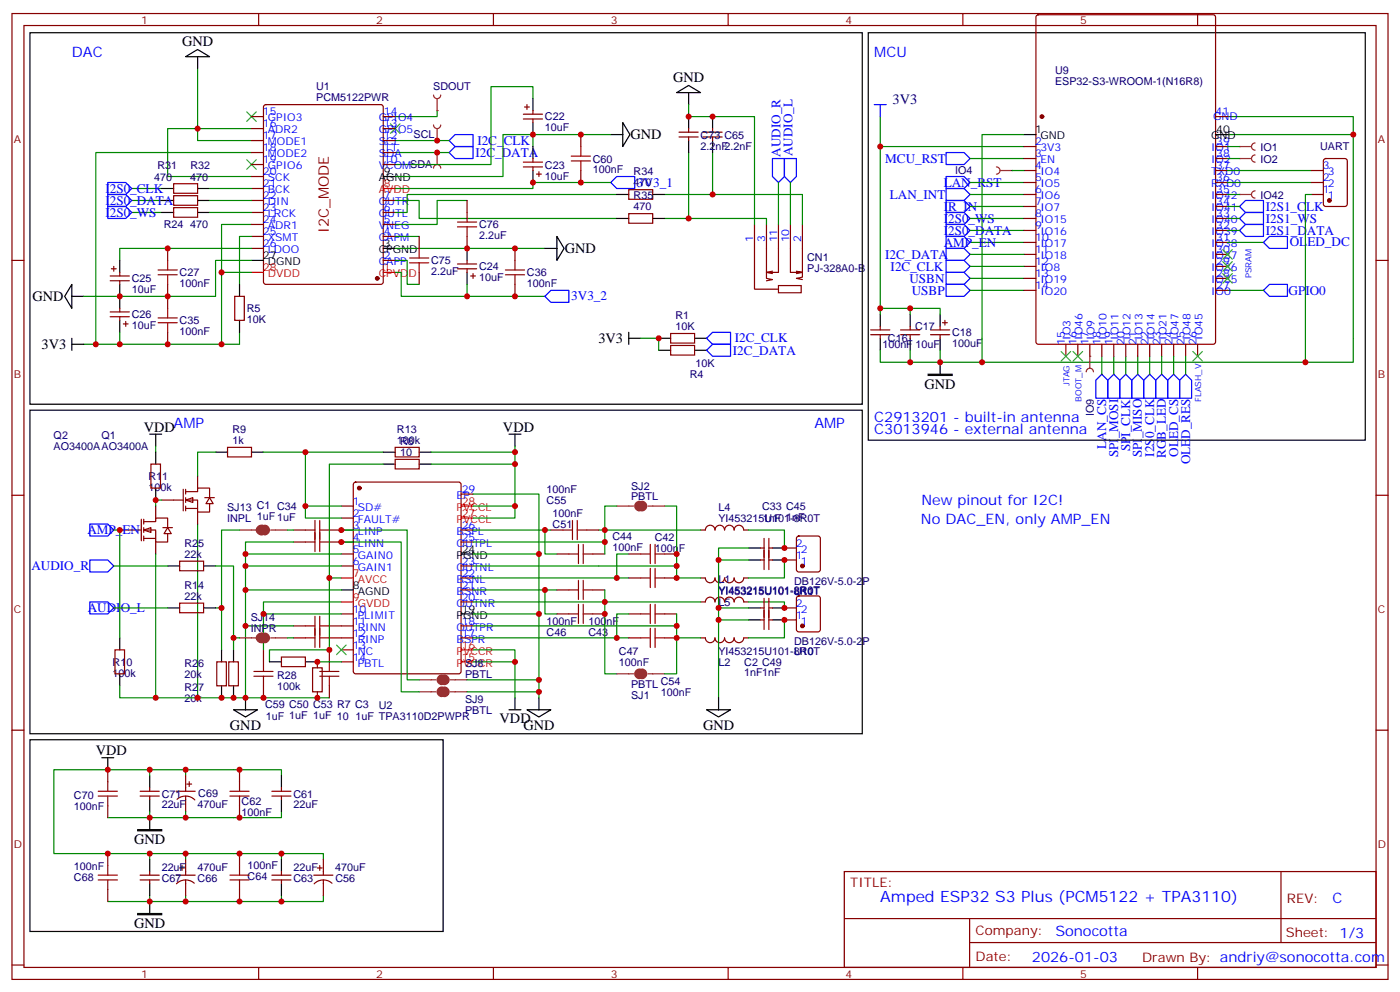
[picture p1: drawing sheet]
<svg xmlns="http://www.w3.org/2000/svg" width="412mm" height="292mm" viewBox="0 0 412 292" stroke-linecap="round" stroke-linejoin="round" font-family="sans-serif">
<defs><g id="words">
<text font-size="4.6" fill="#00f" x="259.3" y="265.4">Amped ESP32 S3 Plus (PCM5122 + TPA3110)</text>
<g font-size="4.2" fill="#00f">
<text x="21.2" y="16.7">DAC</text>
<text x="257.5" y="16.7">MCU</text>
<text x="257.5" y="124.3">C2913201 - built-in antenna</text>
<text x="51.2" y="126">AMP</text>
<text x="239.9" y="126">AMP</text>
<text x="257.5" y="127.8">C3013946 - external antenna</text>
<text x="271.4" y="148.5">New pinout for I2C!</text>
<text x="271.3" y="154.1">No DAC_EN, only AMP_EN</text>
<text x="392.5" y="265.8">C</text>
<text x="310.9" y="275.4">Sonocotta</text>
<text x="304" y="283.2">2026-01-03</text>
</g>
<g font-size="4.2">
<text x="53.6" y="13.5">GND</text>
<text x="198.3" y="24.1">GND</text>
<text x="185.7" y="41">GND</text>
<text x="166.3" y="74.5">GND</text>
<text x="9.5" y="88.7">GND</text>
<text x="176.3" y="101">3V3</text>
<text x="12.2" y="102.8">3V3</text>
<text x="272.3" y="114.5">GND</text>
<text x="42.3" y="127.1">VDD</text>
<text x="148.2" y="127.1">VDD</text>
<text x="67.7" y="215">GND</text>
<text x="147.2" y="212.9">VDD</text>
<text x="154.2" y="215">GND</text>
<text x="207.1" y="215">GND</text>
<text x="28.2" y="222.4">VDD</text>
<text x="39.5" y="248.5">GND</text>
<text x="39.5" y="273.2">GND</text>
</g>
<text font-size="4.2" fill="#000080" x="262.9" y="30.5">3V3</text>
<text font-size="4.2" fill="#800" x="96.9" y="68.7" transform="rotate(-90 96.9 68.7)">I2C_MODE</text>
<g font-size="3.9" fill="#00f">
<text x="140.1" y="46.2">I2C_DATA</text>
<text x="140.6" y="42.6">I2C_CLK</text>
<text x="229.9" y="46.1" transform="rotate(-90 229.9 46.1)">AUDIO_R</text>
<text x="233.4" y="46" transform="rotate(-90 233.4 46)">AUDIO_L</text>
<text x="260.8" y="47.9">MCU_RST</text>
<text x="31" y="56.8">I2S0_CLK</text>
<text x="187.7" y="54.9">3V3_1</text>
<text x="262.1" y="58.6">LAN_INT</text>
<text x="278" y="54.9">LAN_RST</text>
<text x="31" y="60.3">I2S0_DATA</text>
<text x="31" y="63.8">I2S0_WS</text>
<text x="278" y="62.1">IR_IN</text>
<text x="278" y="65.6">I2S0_WS</text>
<text x="372.9" y="62.1">I2S1_CLK</text>
<text x="372.9" y="65.6">I2S1_WS</text>
<text x="278" y="69.1">I2S0_DATA</text>
<text x="372.9" y="69">I2S1_DATA</text>
<text x="260.7" y="76.1">I2C_DATA</text>
<text x="278" y="72.6">AMP_EN</text>
<text x="379.9" y="72.6">OLED_DC</text>
<text x="262.4" y="79.7">I2C_CLK</text>
<text x="267.9" y="83.3">USBN</text>
<text x="168.3" y="88.4">3V3_2</text>
<text x="268.6" y="86.8">USBP</text>
<text x="379.6" y="86.8">GPIO0</text>
<text x="216.5" y="100.8">I2C_CLK</text>
<text x="215.9" y="104.4">I2C_DATA</text>
<text x="325.8" y="132.2" transform="rotate(-90 325.8 132.2)">LAN_CS</text>
<text x="329.4" y="134.7" transform="rotate(-90 329.4 134.7)">SPI_MOSI</text>
<text x="332.9" y="132.9" transform="rotate(-90 332.9 132.9)">SPI_CLK</text>
<text x="336.3" y="134.7" transform="rotate(-90 336.3 134.7)">SPI_MISO</text>
<text x="339.9" y="134.4" transform="rotate(-90 339.9 134.4)">I2S0_CLK</text>
<text x="343.4" y="134.9" transform="rotate(-90 343.4 134.9)">RGB_LED</text>
<text x="347" y="134.5" transform="rotate(-90 347 134.5)">OLED_CS</text>
<text x="350.6" y="136.7" transform="rotate(-90 350.6 136.7)">OLED_RES</text>
<text x="25.8" y="157.3">AMP_EN</text>
<text x="9.2" y="167.9">AUDIO_R</text>
<text x="25.9" y="180.3">AUDIO_L</text>
</g>
<g font-size="3.9" fill="#800">
<text x="250.5" y="261.2">TITLE:</text>
<text x="379.1" y="265.8">REV:</text>
<text x="287.4" y="275.4">Company:</text>
<text x="378.7" y="276">Sheet: 1/3</text>
<text x="287.4" y="283">Date:</text>
<text x="336.4" y="283.1">Drawn By: andriy@sonocotta.com</text>
</g>
<g font-size="3.2" fill="#800">
<text x="41.6" y="7">1</text>
<text x="110.8" y="7">2</text>
<text x="179.9" y="7">3</text>
<text x="249.1" y="7">4</text>
<text x="318.2" y="7">5</text>
<text x="4.1" y="42.1">A</text>
<text x="405.9" y="42.1">A</text>
<text x="4.1" y="111.2">B</text>
<text x="405.9" y="111.2">B</text>
<text x="4.1" y="180.4">C</text>
<text x="405.9" y="180.4">C</text>
<text x="4.1" y="249.5">D</text>
<text x="405.9" y="249.5">D</text>
<text x="41.6" y="287.8">1</text>
<text x="110.8" y="287.8">2</text>
<text x="179.9" y="287.8">3</text>
<text x="249.1" y="287.8">4</text>
<text x="318.2" y="287.8">5</text>
</g>
<g font-size="3.2" fill="#000080">
<text x="310.8" y="21.7">U9</text>
<text x="93.1" y="29.7">PCM5122PWR</text>
<text x="93.1" y="26.6">U1</text>
<text x="127.6" y="26.6">SDOUT</text>
<text x="310.8" y="24.9">ESP32-S3-WROOM-1(N16R8)</text>
<text x="160.5" y="35.5">C22</text>
<text x="121.8" y="40.8">SCL</text>
<text x="160.5" y="38.6">10uF</text>
<text x="206.4" y="40.8">C73 C65</text>
<text x="174.6" y="47.8">C60</text>
<text x="206.4" y="44.1">2.2nF2.2nF</text>
<text x="371.3" y="44.3">IO1</text>
<text x="371.3" y="47.9">IO2</text>
<text x="388.9" y="44.3">UART</text>
<text x="45.4" y="53.1">470</text>
<text x="46.4" y="49.6">R31</text>
<text x="56" y="53.1">470</text>
<text x="56.1" y="49.6">R32</text>
<text x="160.5" y="52.9">10uF</text>
<text x="160.5" y="49.6">C23</text>
<text x="174.6" y="51">100nF</text>
<text x="186.6" y="51.5">R34</text>
<text x="281.3" y="51.3">IO4</text>
<text x="186.6" y="54.8">470</text>
<text x="186.6" y="58.6">R35</text>
<text x="371.3" y="58.5">IO42</text>
<text x="186.6" y="61.8">470</text>
<text x="48.3" y="67.3">R24</text>
<text x="56" y="67.3">470</text>
<text x="141.1" y="70.4">2.2uF</text>
<text x="141.1" y="67.2">C76</text>
<text x="127" y="77.8">C75</text>
<text x="237.8" y="77">CN1</text>
<text x="38.8" y="83.1">C25</text>
<text x="52.9" y="81.4">C27</text>
<text x="127" y="81">2.2uF</text>
<text x="141.1" y="82.9">10uF</text>
<text x="141.1" y="79.6">C24</text>
<text x="155.2" y="81.4">C36</text>
<text x="237.8" y="80.1">PJ-328A0-B</text>
<text x="38.8" y="86.4">10uF</text>
<text x="52.9" y="84.6">100nF</text>
<text x="155.2" y="84.6">100nF</text>
<text x="38.8" y="93.7">C26</text>
<text x="52.9" y="95.5">C35</text>
<text x="72.7" y="95.1">10K</text>
<text x="72.7" y="91.9">R5</text>
<text x="199" y="93.9">R1</text>
<text x="38.8" y="97">10uF</text>
<text x="52.9" y="98.7">100nF</text>
<text x="199" y="97.1">10K</text>
<text x="261.6" y="100.7">C16</text>
<text x="269.5" y="97.2">C17</text>
<text x="280.5" y="98.9">C18</text>
<text x="259.9" y="102.5">100nF</text>
<text x="269.6" y="102.5">10uF</text>
<text x="280.5" y="102.2">100uF</text>
<text x="203.2" y="111.3">R4</text>
<text x="204.8" y="108.1">10K</text>
<text x="322.2" y="122.6" transform="rotate(-90 322.2 122.6)">IO9</text>
<text x="15.8" y="129.4">Q2</text>
<text x="29.9" y="129.4">Q1</text>
<text x="68.5" y="130.6">1k</text>
<text x="68.5" y="127.5">R9</text>
<text x="116.9" y="130.6">100k</text>
<text x="116.9" y="127.5">R13</text>
<text x="117.8" y="131">R8</text>
<text x="15.8" y="132.5">AO3400AAO3400A</text>
<text x="117.8" y="134.2">10</text>
<text x="43.7" y="141.3">R11</text>
<text x="43.7" y="144.5">100k</text>
<text x="161" y="145.1">100nF</text>
<text x="161" y="148.4">C55</text>
<text x="185.9" y="147.2">PBTL</text>
<text x="185.9" y="144.1">SJ2</text>
<text x="66.9" y="153.6">INPL 1uF 1uF</text>
<text x="66.9" y="150.5">SJ13 C1 C34</text>
<text x="162.8" y="152.1">100nF</text>
<text x="162.8" y="155.4">C51</text>
<text x="211.6" y="153.6">YI453215U101-8R0T</text>
<text x="211.6" y="150.3">L4</text>
<text x="224.5" y="150.1">C33 C45</text>
<text x="224.7" y="153.6">1nF 1nF</text>
<text x="54.3" y="161">R25</text>
<text x="180.4" y="158.9">C44</text>
<text x="192.9" y="159.2">C42</text>
<text x="54.3" y="164.1">22k</text>
<text x="180.4" y="162.2">100nF</text>
<text x="192.9" y="162.5">100nF</text>
<text x="54.3" y="173.4">R14</text>
<text x="211.6" y="171.5">L1</text>
<text x="233.9" y="172.1">DB126V-5.0-2P</text>
<text x="54.3" y="176.5">22k</text>
<text x="211.6" y="175.1">YI453215U101-8R0T</text>
<text x="211.6" y="178.3">L5</text>
<text x="233.9" y="175.2">U11</text>
<text x="73.9" y="182.9">SJ14</text>
<text x="161" y="183.9">100nF</text>
<text x="173.4" y="183.9">100nF</text>
<text x="73.9" y="186">INPR</text>
<text x="161" y="187.2">C46</text>
<text x="173.4" y="187.2">C43</text>
<text x="233.9" y="189.7">DB126V-5.0-2P</text>
<text x="33.2" y="196">R10</text>
<text x="54.3" y="196.4">R26</text>
<text x="137" y="196.4">SJ8</text>
<text x="182.3" y="196">100nF</text>
<text x="182.3" y="192.7">C47</text>
<text x="211.6" y="192.7">YI453215U101-8R0T</text>
<text x="211.6" y="196">L2</text>
<text x="219.2" y="196">C2 C49</text>
<text x="233.9" y="192.8">U10</text>
<text x="33.2" y="199.2">100k</text>
<text x="54.3" y="203.4">R27</text>
<text x="54.3" y="199.5">20k</text>
<text x="81.6" y="203">100k</text>
<text x="81.6" y="199.9">R28</text>
<text x="137" y="199.5">PBTL</text>
<text x="185.9" y="202.6">PBTL</text>
<text x="194.7" y="201.5">C54</text>
<text x="219.2" y="199.1">1nF1nF</text>
<text x="54.3" y="206.6">20k</text>
<text x="78.1" y="208.3">C59 C50 C53 R7 C3</text>
<text x="111.6" y="208.7">U2</text>
<text x="137" y="207">SJ9</text>
<text x="185.9" y="205.7">SJ1</text>
<text x="194.7" y="204.8">100nF</text>
<text x="78.3" y="211.8">1uF 1uF 1uF 10</text>
<text x="104.8" y="211.9">1uF TPA3110D2PWPR</text>
<text x="137" y="210.1">PBTL</text>
<text x="21.8" y="238.4">100nF</text>
<text x="21.8" y="235.2">C70</text>
<text x="47.6" y="238">22uF</text>
<text x="47.6" y="234.8">C71</text>
<text x="58.2" y="238">470uF</text>
<text x="58.4" y="234.7">C69</text>
<text x="71.2" y="236.9">C62</text>
<text x="86.4" y="238">22uF</text>
<text x="86.4" y="234.8">C61</text>
<text x="71.2" y="240.1">100nF</text>
<text x="21.8" y="256.1">100nF</text>
<text x="47.6" y="256.5">22uF</text>
<text x="58.2" y="256.5">470uF</text>
<text x="72.9" y="255.9">100nF</text>
<text x="86.4" y="256.5">22uF</text>
<text x="98.8" y="256.5">470uF</text>
<text x="21.8" y="259.3">C68</text>
<text x="47.6" y="259.7">C67</text>
<text x="58.2" y="259.7">C66</text>
<text x="72.9" y="259.1">C64</text>
<text x="86.4" y="259.7">C63</text>
<text x="98.8" y="259.7">C56</text>
</g>
<g font-size="3.2" fill="#00f">
<text x="77.4" y="34">15</text>
<text x="78.9" y="35.7">GPIO3</text>
<text x="111.6" y="35.7">GPIO4</text>
<text x="113.1" y="34">14</text>
<text x="357.4" y="35.4">GND</text>
<text x="358.1" y="34">41</text>
<text x="77.4" y="37.5">16</text>
<text x="77.4" y="41">17</text>
<text x="78.9" y="39.3">ADR2</text>
<text x="111.6" y="39.3">GPIO5</text>
<text x="113.1" y="41">12</text>
<text x="113.1" y="37.5">13</text>
<text x="77.4" y="44.6">18</text>
<text x="78.9" y="42.8">MODE1</text>
<text x="78.9" y="46.3">MODE2</text>
<text x="111.6" y="46.3">SDA</text>
<text x="111.6" y="42.8">SCL</text>
<text x="113.1" y="44.6">11</text>
<text x="305" y="42.8">2</text>
<text x="305" y="46.3">3</text>
<text x="306.5" y="44.6">3V3</text>
<text x="356.8" y="44.6">IO1</text>
<text x="358.2" y="46.3">38</text>
<text x="358.2" y="42.8">39</text>
<text x="77.4" y="48.1">19</text>
<text x="77.4" y="51.6">20</text>
<text x="78.9" y="49.8">GPIO6</text>
<text x="78.9" y="53.4">SCK</text>
<text x="111.6" y="49.8">VCOMSDA</text>
<text x="113.1" y="48.1">10</text>
<text x="305" y="49.8">4</text>
<text x="305" y="53.4">5</text>
<text x="306.5" y="48.1">EN</text>
<text x="306.5" y="51.6">IO4</text>
<text x="356.8" y="51.6">TXD0</text>
<text x="356.8" y="48.1">IO2</text>
<text x="358.2" y="53.4">36</text>
<text x="358.2" y="49.8">37</text>
<text x="389.6" y="53.4">2</text>
<text x="389.6" y="49.8">3</text>
<text x="391.1" y="51.6">3</text>
<text x="77.4" y="55.1">21</text>
<text x="77.4" y="58.7">22</text>
<text x="78.9" y="56.9">BCK</text>
<text x="113.1" y="58.7">7</text>
<text x="305" y="56.9">6</text>
<text x="306.5" y="55.1">IO5</text>
<text x="306.5" y="58.7">IO6</text>
<text x="356.8" y="58.7">IO42</text>
<text x="356.8" y="55.1">RXD0</text>
<text x="358.2" y="56.9">35</text>
<text x="389.6" y="56.9">1</text>
<text x="391.1" y="58.7">1</text>
<text x="391.1" y="55.1">2</text>
<text x="77.4" y="62.2">23</text>
<text x="77.4" y="65.7">24</text>
<text x="78.9" y="60.4">DIN</text>
<text x="78.9" y="64">LRCK</text>
<text x="111.6" y="64">OUTL</text>
<text x="111.6" y="60.4">OUTR</text>
<text x="113.1" y="65.7">5</text>
<text x="113.1" y="62.2">6</text>
<text x="305" y="60.4">7</text>
<text x="305" y="64">8</text>
<text x="306.5" y="62.2">IO7</text>
<text x="306.5" y="65.7">IO15</text>
<text x="356.8" y="65.7">IO40</text>
<text x="356.8" y="62.2">IO41</text>
<text x="358.2" y="64">33</text>
<text x="358.2" y="60.4">34</text>
<text x="77.4" y="69.3">25</text>
<text x="78.9" y="67.5">ADR1</text>
<text x="78.9" y="71">XSMT</text>
<text x="111.6" y="71">CAPM</text>
<text x="111.6" y="67.5">VNEG</text>
<text x="113.1" y="69.3">4</text>
<text x="221.9" y="71.4" transform="rotate(-90 221.9 71.4)">1</text>
<text x="225.4" y="71.4" transform="rotate(-90 225.4 71.4)">3</text>
<text x="229" y="71.4" transform="rotate(-90 229 71.4)">11</text>
<text x="232.5" y="71.4" transform="rotate(-90 232.5 71.4)">10</text>
<text x="236" y="71.4" transform="rotate(-90 236 71.4)">2</text>
<text x="305" y="67.5">9</text>
<text x="305" y="71">10</text>
<text x="306.5" y="69.3">IO16</text>
<text x="356.8" y="69.3">IO39</text>
<text x="358.2" y="71">31</text>
<text x="358.2" y="67.5">32</text>
<text x="77.4" y="72.8">26</text>
<text x="78.9" y="74.5">LDOO</text>
<text x="113.1" y="76.3">2</text>
<text x="305" y="74.5">11</text>
<text x="306.5" y="72.8">IO17</text>
<text x="306.5" y="76.3">IO18</text>
<text x="356.8" y="76.3">IO37</text>
<text x="356.8" y="72.8">IO38</text>
<text x="358.2" y="74.5">30</text>
<text x="111.6" y="78.1">CAPP</text>
<text x="305" y="78.1">12</text>
<text x="305" y="81.6">13</text>
<text x="306.5" y="79.8">IO8</text>
<text x="306.5" y="83.4">IO19</text>
<text x="356.8" y="83.4">IO35</text>
<text x="356.8" y="79.8">IO36</text>
<text x="358.2" y="81.6">28</text>
<text x="358.2" y="78.1">29</text>
<text x="305" y="85.1">14</text>
<text x="306.5" y="86.9">IO20</text>
<text x="356.8" y="86.9">IO0</text>
<text x="358.2" y="85.1">27</text>
<text x="313.6" y="101.5" transform="rotate(-90 313.6 101.5)">15</text>
<text x="315.4" y="100" transform="rotate(-90 315.4 100)">IO3</text>
<text x="317.1" y="101.5" transform="rotate(-90 317.1 101.5)">16</text>
<text x="318.9" y="100" transform="rotate(-90 318.9 100)">IO46</text>
<text x="320.7" y="101.5" transform="rotate(-90 320.7 101.5)">17</text>
<text x="322.4" y="100" transform="rotate(-90 322.4 100)">IO9</text>
<text x="324.2" y="101.5" transform="rotate(-90 324.2 101.5)">18</text>
<text x="326" y="100" transform="rotate(-90 326 100)">IO10</text>
<text x="327.7" y="101.5" transform="rotate(-90 327.7 101.5)">19</text>
<text x="329.5" y="100" transform="rotate(-90 329.5 100)">IO11</text>
<text x="331.3" y="101.5" transform="rotate(-90 331.3 101.5)">20</text>
<text x="333" y="100" transform="rotate(-90 333 100)">IO12</text>
<text x="334.8" y="101.5" transform="rotate(-90 334.8 101.5)">21</text>
<text x="336.5" y="100" transform="rotate(-90 336.5 100)">IO13</text>
<text x="338.3" y="101.5" transform="rotate(-90 338.3 101.5)">22</text>
<text x="340.1" y="100" transform="rotate(-90 340.1 100)">IO14</text>
<text x="341.8" y="101.5" transform="rotate(-90 341.8 101.5)">23</text>
<text x="343.6" y="100" transform="rotate(-90 343.6 100)">IO21</text>
<text x="345.4" y="101.5" transform="rotate(-90 345.4 101.5)">24</text>
<text x="347.1" y="100" transform="rotate(-90 347.1 100)">IO47</text>
<text x="348.9" y="101.5" transform="rotate(-90 348.9 101.5)">25</text>
<text x="350.7" y="100" transform="rotate(-90 350.7 100)">IO48</text>
<text x="352.4" y="101.5" transform="rotate(-90 352.4 101.5)">26</text>
<text x="354.2" y="100" transform="rotate(-90 354.2 100)">IO45</text>
<text x="103.9" y="148.6">1</text>
<text x="134.5" y="146.9">EP</text>
<text x="136" y="145.1">29</text>
<text x="103.9" y="152.2">2</text>
<text x="103.9" y="155.7">3</text>
<text x="105.4" y="150.4">SD#</text>
<text x="105.4" y="153.9">FAULT#</text>
<text x="136" y="155.7">26</text>
<text x="103.9" y="159.2">4</text>
<text x="105.4" y="157.4">LINP</text>
<text x="105.4" y="161">LINN</text>
<text x="134.5" y="161">OUTPL</text>
<text x="134.5" y="157.4">BSPL</text>
<text x="136" y="159.2">25</text>
<text x="234.4" y="161">2</text>
<text x="103.9" y="162.7">5</text>
<text x="103.9" y="166.3">6</text>
<text x="105.4" y="164.5">GAIN0</text>
<text x="136" y="166.3">23</text>
<text x="234.4" y="164.5">1</text>
<text x="235.9" y="166.3">1</text>
<text x="235.9" y="162.7">2</text>
<text x="105.4" y="168">GAIN1</text>
<text x="134.5" y="171.6">BSNL</text>
<text x="134.5" y="168">OUTNL</text>
<text x="136" y="173.3">21</text>
<text x="136" y="169.8">22</text>
<text x="134.5" y="178.6">OUTNR</text>
<text x="134.5" y="175.1">BSNR</text>
<text x="136" y="176.8">20</text>
<text x="234.4" y="178.6">2</text>
<text x="103.9" y="180.4">10</text>
<text x="103.9" y="183.9">11</text>
<text x="105.4" y="182.1">PLIMIT</text>
<text x="105.4" y="185.7">RINN</text>
<text x="134.5" y="185.7">OUTPR</text>
<text x="136" y="183.9">18</text>
<text x="234.4" y="182.1">1</text>
<text x="235.9" y="183.9">1</text>
<text x="235.9" y="180.4">2</text>
<text x="103.9" y="187.4">12</text>
<text x="103.9" y="191">13</text>
<text x="105.4" y="189.2">RINP</text>
<text x="134.5" y="189.2">BSPR</text>
<text x="136" y="187.4">17</text>
<text x="103.9" y="194.5">14</text>
<text x="105.4" y="192.7">NC</text>
<text x="105.4" y="196.3">PBTL</text>
</g>
<g font-size="3.2">
<text x="305" y="39.3">1</text>
<text x="306.5" y="41">GND</text>
<text x="356.8" y="41">GND</text>
<text x="358.2" y="39.3">40</text>
<text x="111.6" y="53.4">AGND</text>
<text x="113.1" y="51.6">9</text>
<text x="77.4" y="76.3">27</text>
<text x="111.6" y="74.5">CPGND</text>
<text x="113.1" y="72.8">3</text>
<text x="78.9" y="78.1">DGND</text>
<text x="134.5" y="164.5">PGND</text>
<text x="136" y="162.7">24</text>
<text x="103.9" y="173.3">8</text>
<text x="105.4" y="175.1">AGND</text>
<text x="134.5" y="182.1">PGND</text>
<text x="136" y="180.4">19</text>
</g>
<g font-size="3.2" fill="#f00">
<text x="111.6" y="56.9">AVDD</text>
<text x="113.1" y="55.1">8</text>
<text x="77.4" y="79.8">28</text>
<text x="78.9" y="81.6">DVDD</text>
<text x="111.6" y="81.6">CPVDD</text>
<text x="113.1" y="79.8">1</text>
<text x="136" y="148.6">28</text>
<text x="134.5" y="153.9">PVCCL</text>
<text x="134.5" y="150.4">PVCCL</text>
<text x="136" y="152.2">27</text>
<text x="103.9" y="169.8">7</text>
<text x="105.4" y="171.6">AVCC</text>
<text x="103.9" y="176.8">9</text>
<text x="105.4" y="178.6">GVDD</text>
<text x="136" y="191">16</text>
<text x="134.5" y="196.3">PVCCR</text>
<text x="134.5" y="192.7">PVCCR</text>
<text x="136" y="194.5">15</text>
</g>
<g font-size="2.5" fill="#00f">
<text x="368.7" y="82" transform="rotate(-90 368.7 82)">PSRAM</text>
<text x="315" y="113.7" transform="rotate(-90 315 113.7)">JTAG</text>
<text x="318.6" y="118.3" transform="rotate(-90 318.6 118.3)">BOOT_M</text>
<text x="353.8" y="118.3" transform="rotate(-90 353.8 118.3)">FLASH_V</text>
</g>
</g></defs>
<g fill="none" stroke="#870000" stroke-width=".35">
<path d="M3.5 4h405.4v284.3h-405.4zM7.1 7.5h398.2v277.3h-398.2zM76.2 4v3.5M145.3 4v3.5M214.5 4v3.5M283.6 4v3.5M352.8 4v3.5M3.5 76.7h3.6M222.2 66.1v19h7.1M225.8 66.1v15.9l1.7 .3-1.7 .4M227.5 79.8l-1.7 .4M229.3 66.1v14.1h-3.5l1.7 .3"/>
<path d="M232.8 66.1v14.1h3.6l-1.8-.4M236.4 66.1v15.5l-1.8 .4 1.8 .3M405.3 76.7h3.6M229.3 84.1h6.7v2.1h-6.7zM236.4 80.2l-1.8 .3M256.5 97.1h5.6M256.5 98.5h5.6M259.3 96.1v1M259.3 98.5v1.1M265.3 97.1h5.6M265.3 98.5h5.6M268.1 96.1v1"/>
<path d="M268.1 98.5v1.1M274.1 97.1h5.7M274.1 98.5h5.7M276.9 96.1v1M276.9 98.5v1.1M277.6 95h1.4M278.3 94.3v1.4M3.5 145.8h3.6M234.8 158l.5-.2h5.6l.7 .4 .1 9.5-.5 .6-5.9 .1-.6-.5-.1-9.4zM405.3 145.8h3.6M231.1 179h3.5M231.1 164.9h3.5"/>
<path d="M231.1 161.3h3.5M234.8 175.6l.5-.2h5.6l.7 .5 .1 9.4-.5 .7h-5.9l-.6-.4-.1-9.5zM231.1 182.5h3.5M3.5 214.9h3.6M405.3 214.9h3.6M31.7 226.6v3.5M31.7 237.2v3.5M41.3 234.4h5.6M41.3 232.9h5.6M44.1 231.9v1M44.1 234.4v1M51.9 232.9h5.6"/>
<path d="M52.1 235.3a3.8 3.8 0 0 1 5.3 .2M54.7 228.4v4.5M54.7 234.4v4.5M55 230.8h1.4M55.7 230.1v1.4M70.6 226.6v3.5M70.6 237.2v3.5M80.1 234.4h5.6M80.1 232.9h5.6M82.9 231.9v1M82.9 234.4v1M31.7 251.3v3.5"/>
<path d="M41.3 257.6h5.6M41.3 259h5.6M44.1 256.6v1M44.1 259v1.1M51.9 257.6h5.6M52.9 255.5h1.4M53.6 254.8v1.4M54.7 253v4.6M54.7 259v4.6M70.6 251.3v3.5M80.1 257.6h5.6M80.1 259h5.6"/>
<path d="M82.9 256.6v1M82.9 259v1.1M92.4 257.6h5.7M93.5 255.5h1.4M94.2 254.8v1.4M95.2 253v4.6M95.2 259v4.6M248.7 256.6h156.6v28.2h-156.6zM377.3 256.6v20.9M31.7 261.9v3.5M57.2 260a3.8 3.8 0 0 0-5.2 .2M70.6 261.9v3.5"/>
<path d="M97.8 260a3.8 3.8 0 0 0-5.3 .2M248.7 270.4h156.5M285.6 277.5h119.6M285.6 270.4v14.1M3.5 284.1h3.6M76.2 284.8v3.5M145.3 284.8v3.5M214.5 284.8v3.5M283.6 284.8v3.5M352.8 284.8v3.5M405.3 284.1h3.6"/>
</g>
<g fill="none" stroke="#000" stroke-width=".35">
<path d="M255.8 9.6h146.4v120h-146.4zM259.3 92.5v3.6M259.3 99.6v3.5M268.1 92.5v3.6M268.1 99.6v3.5M276.9 92.5v3.6M276.9 99.6v3.5M276.9 106.6v3.6M8.8 217.8h121.7v56.4h-121.7zM30 223.1h3.5M31.7 223.1v3.5M44.1 228.4v3.5"/>
<path d="M44.1 235.4v3.5M82.9 228.4v3.5M82.9 235.4v3.5M44.1 240.7v3.5M44.1 253v3.6M82.9 253v3.6M44.1 260.1v3.5M44.1 265.4v3.5M82.9 260.1v3.5"/>
</g>
<g fill="#870000" stroke="#870000" stroke-width=".35">
<circle cx="236.4" cy="184.3" r=".53"/>
<circle cx="236.4" cy="166.6" r=".53"/>
</g>
<g fill="none" stroke="#008700" stroke-width=".35">
<path d="M259.3 34.3v58.2M301.6 39.6h-12.3v67h-12.4M361.6 34.3h37v72.3h-109.3M361.6 39.6h37M229.3 53.7v12.4M232.8 53.7v12.4M259.3 43.1h42.3M285.8 46.7h15.8M285.8 57.3h15.8M285.8 53.7h15.8M285.8 60.8h15.8M285.8 71.4h15.8"/>
<path d="M285.8 64.3h15.8M285.8 67.8h15.8M259.3 90.8h8.8v1.7M268.1 90.8h8.8v1.7M285.8 85.5h15.8M285.8 82h15.8M361.6 85.5h10.6M259.3 103.1v3.5h8.8M268.1 103.1v3.5h8.8v-3.5M324.6 104.9v5.3M328.1 104.9v5.3M331.6 104.9v5.3"/>
<path d="M335.1 104.9v5.3M338.7 104.9v5.3M44.1 226.6v1.8M44.1 238.9v1.8M54.7 226.6h28.2v1.8M54.7 228.4v-1.8h-38.8v24.7h28.2v1.7M54.7 238.9v1.8h-23M82.9 238.9v1.8h-28.2M44.1 251.3h10.6v1.7M54.7 251.3h28.2v1.7M82.9 251.3h12.3v1.7M44.1 263.6v1.8h-12.4"/>
<path d="M54.7 263.6v1.8h-10.6M82.9 263.6v1.8h-28.2M95.2 263.6v1.8h-12.3"/>
</g>
<path d="M273.4 110.2h7.1v.3h-7.1zM40.6 244.2h7v.4h-7zM40.6 268.9h7v.4h-7z" fill="#000" stroke="#000" stroke-width=".35"/>
<g fill="none" stroke="#a10000" stroke-width=".35">
<path d="M28.9 234.4h5.7M28.9 232.9h5.7M31.7 230.1v2.8M31.7 234.4v2.8M67.7 234.4h5.7M67.7 232.9h5.7M70.6 230.1v2.8M70.6 234.4v2.8M28.9 257.6h5.7M28.9 259h5.7M31.7 254.8v2.8M31.7 259v2.9"/>
<path d="M67.7 257.6h5.7M67.7 259h5.7M70.6 254.8v2.8M70.6 259v2.9"/>
</g>
<g fill="none" stroke="#00f" stroke-width=".35">
<path d="M257.5 30.8h3.6M259.3 30.8v3.5M227.5 46.7h3.6v5.3l-1.8 1.7-1.8-1.7zM231.1 46.7h3.5v5.3l-1.8 1.7-1.7-1.7zM278.7 44.9h5.3l1.8 1.8-1.8 1.7h-5.3zM278.7 59h5.3l1.8 1.8-1.8 1.7h-5.3zM278.7 55.5h5.3l1.8 1.8-1.8 1.7h-5.3zM278.7 52h5.3l1.8 1.7-1.8 1.8h-5.3zM278.7 62.5h5.3l1.8 1.8-1.8 1.8h-5.3zM278.7 66.1h5.3l1.8 1.7-1.8 1.8h-5.3zM365.1 67.8l1.8-1.7h5.3v3.5h-5.3zM365.1 64.3l1.8-1.8h5.3v3.6h-5.3z"/>
<path d="M365.1 60.8l1.8-1.8h5.3v3.5h-5.3zM278.7 83.7h5.3l1.8 1.8-1.8 1.7h-5.3zM278.7 80.2h5.3l1.8 1.8-1.8 1.7h-5.3zM373.9 83.7h5.3v3.5h-5.3l-1.7-1.7zM322.8 111.9l1.8-1.7 1.7 1.7v5.3h-3.5zM328.1 110.2l1.7 1.7v5.3h-3.5v-5.3zM329.8 111.9l1.8-1.7 1.8 1.7v5.3h-3.6zM335.1 110.2l1.8 1.7v5.3h-3.5v-5.3zM338.7 110.2l1.7 1.7v5.3h-3.5v-5.3zM342.2 110.2l1.8 1.7v5.3h-3.6v-5.3z"/>
</g>
<path d="M365.1 43.1h3.6M369.7 42.1a1.06 1.06 0 0 0-1 1 1.06 1.06 0 0 0 1 1.1" fill="none" stroke="#8c2424" stroke-width=".35"/>
<circle cx="365.1" cy="43.1" r=".18" fill="#8c2424"/>
<path d="M365.1 46.7h3.6M369.7 45.6a1.06 1.06 0 0 0-1 1.1 1.06 1.06 0 0 0 1 1" fill="none" stroke="#8c2424" stroke-width=".35"/>
<circle cx="365.1" cy="46.7" r=".18" fill="#8c2424"/>
<path d="M293.5 49.1a1.06 1.06 0 0 1 1.1 1.1 1.06 1.06 0 0 1-1.1 1.1M294.6 50.2h3.5" fill="none" stroke="#8c2424" stroke-width=".35"/>
<circle cx="298.1" cy="50.2" r=".18" fill="#8c2424"/>
<path d="M365.1 57.3h3.6M369.7 56.2a1.06 1.06 0 0 0-1 1.1 1.06 1.06 0 0 0 1 1" fill="none" stroke="#8c2424" stroke-width=".35"/>
<circle cx="365.1" cy="57.3" r=".18" fill="#8c2424"/>
<g fill="none" stroke="#870000" stroke-width=".35">
<path d="M305.4 4.5l.5-.2h51.5l.6 .5 .1 95.8-.5 .7-51.7 .1-.7-.5v-95.9zM358.1 34.3h3.5M301.6 43.1h3.6M301.6 46.7h3.6M301.6 50.2h3.6M301.6 53.7h3.6M301.6 57.3h3.6M358.1 43.1h3.5M358.1 46.7h3.5M358.1 50.2h3.5M358.1 53.7h3.5M358.1 57.3h3.5"/>
<path d="M301.6 60.8h3.6M301.6 64.3h3.6M301.6 67.8h3.6M301.6 71.4h3.6M301.6 74.9h3.6M301.6 78.4h3.6M358.1 60.8h3.5M358.1 64.3h3.5M358.1 67.8h3.5M358.1 71.4h3.5M358.1 74.9h3.5M358.1 78.4h3.5"/>
<path d="M301.6 82h3.6M301.6 85.5h3.6M358.1 82h3.5M358.1 85.5h3.5M314 101.4v3.5M317.5 101.4v3.5M321 101.4v3.5M324.6 101.4v3.5M328.1 101.4v3.5M331.6 101.4v3.5M335.1 101.4v3.5M338.7 101.4v3.5"/>
<path d="M342.2 101.4v3.5M345.7 101.4v3.5M349.2 101.4v3.5M352.8 101.4v3.5"/>
</g>
<circle cx="306.9" cy="34.3" r=".53" fill="#870000" stroke="#870000" stroke-width=".35"/>
<path d="M301.6 39.6h3.6M358.1 39.6h3.5" fill="none" stroke="#000" stroke-width=".35"/>
<g fill="none" stroke="#008700" stroke-width=".35">
<path d="M298.1 50.2h3.5M361.6 53.7h24.7M361.6 50.2h24.7M361.6 57.3h3.5M361.6 46.7h3.5M361.6 43.1h3.5M361.6 71.4h10.6M361.6 67.8h3.5M361.6 64.3h3.5M361.6 60.8h3.5M342.2 104.9v5.3M345.7 104.9v5.3"/>
<path d="M349.2 104.9v5.3"/>
</g>
<path d="M360.2 77l2.8 2.8M360.2 73.5l2.8 2.8M363 77l-2.8 2.8M363 73.5l-2.8 2.8M360.2 80.5l2.8 2.9M363 80.5l-2.8 2.9M312.6 103.5l2.8 2.8M315.4 103.5l-2.8 2.8M316.1 103.5l2.8 2.8M318.9 103.5l-2.8 2.8M351.4 103.5l2.8 2.8M354.2 103.5l-2.8 2.8" fill="none" stroke="#3c3" stroke-width=".35"/>
<path d="M278.7 69.6h5.3l1.8 1.8-1.8 1.7h-5.3zM373.9 69.6h5.3v3.5h-5.3l-1.7-1.7zM345.7 110.2l1.8 1.7v5.3h-3.5v-5.3zM349.2 110.2l1.8 1.7v5.3h-3.5v-5.3z" fill="none" stroke="#00f" stroke-width=".35"/>
<path d="M320 109.5a1.06 1.06 0 0 1 1-1.1 1.06 1.06 0 0 1 1.1 1.1M321 104.9v3.5" fill="none" stroke="#8c2424" stroke-width=".35"/>
<circle cx="321" cy="104.9" r=".18" fill="#8c2424"/>
<path d="M386.3 57.3h3.5M386.3 53.7h3.5M386.3 50.2h3.5M390.1 46.9l.4-.2h5.7l.6 .4 .1 13-.5 .6-5.9 .1-.6-.5-.1-12.9z" fill="none" stroke="#870000" stroke-width=".35"/>
<circle cx="391.6" cy="59" r=".53" fill="#870000" stroke="#870000" stroke-width=".35"/>
<path d="M386.3 57.3h-1.8v49.3" fill="none" stroke="#008700" stroke-width=".35"/>
<path d="M127.7 49.5a1.06 1.06 0 0 1 1.1-1.1 1.06 1.06 0 0 1 1 1.1M128.8 44.9v3.5" fill="none" stroke="#8c2424" stroke-width=".35"/>
<circle cx="128.8" cy="44.9" r=".18" fill="#8c2424"/>
<path d="M127.7 36.8a1.06 1.06 0 0 0 1.1 1.1 1.06 1.06 0 0 0 1-1.1M128.8 37.9v3.5" fill="none" stroke="#8c2424" stroke-width=".35"/>
<circle cx="128.8" cy="41.4" r=".18" fill="#8c2424"/>
<path d="M128.8 32.6v1.7h-12.4" fill="none" stroke="#008700" stroke-width=".35"/>
<path d="M127.7 28a1.06 1.06 0 0 0 1.1 1 1.06 1.06 0 0 0 1-1M128.8 29v3.6" fill="none" stroke="#8c2424" stroke-width=".35"/>
<circle cx="128.8" cy="32.6" r=".18" fill="#8c2424"/>
<g fill="none" stroke="#008700" stroke-width=".35">
<path d="M58.2 20.2v21.2h15.9M74.1 37.9h-24.7v14.1h24.7M157 29v-3.5h-12.4v22.9h-28.2M157 39.6v3.5M179.9 39.6h-31.7v12.4h-31.8M202.8 30.8v3.5h19.4v31.8M38.8 59h8.8M38.8 55.5h8.8M61.7 59h12.4M61.7 55.5h12.4M74.1 44.9h-45.9v56.5M116.4 59h7.1v5.3h58.2"/>
<path d="M116.4 41.4h15.9M116.4 44.9h15.9M137.6 59h-8.8v7.1h-12.4M179.9 53.7h-22.9v1.8h-40.6M181.7 57.3h-61.8v5.2h-3.5M202.8 44.9v19.4h-7M209.9 44.9v12.4h-14.1M209.9 57.3h26.5v8.8M38.8 62.5h8.8M61.7 62.5h12.4M74.1 66.1h-8.8v14.1M74.1 69.6h-3.5v14.1"/>
<path d="M74.1 73.1h-38.8v3.6M74.1 76.7h-10.6v10.5h-38.8M116.4 73.1h44.1M116.4 76.7h3.5v7h3.6M116.4 69.6h7.1M202.8 64.3h23v1.8M285.8 74.9h15.8M285.8 78.4h15.8M35.3 97.8v3.6M70.6 97.8v3.6h-5.3M74.1 80.2h-8.8v21.2h-40.6M116.4 80.2h1.8v7h42.3"/>
<path d="M137.6 83.7v3.5M188.7 99.6h5.3v3.5M112.9 136.6h-15.9v33.5h3.5M112.9 133.1h-22.9v15.9M127 133.1h24.7M151.7 131.3v5.3h-24.7M151.7 136.6v15.9h-12.4M58.2 154.3v51.1h14.1M70.6 156h-5.3v35.3M84.7 156h1.7M86.4 159.6h-14.1v45.8h24.7M100.5 149h-10.5v3.5h10.5"/>
<path d="M100.5 159.6h17.7v44.1h5.3M100.5 156h19.4v44.1h3.6M139.3 149h12.4M139.3 145.5h19.4v17.6M139.3 156h23M160.5 156v7.1h3.5M178.2 159.6v3.5M181.7 149h-3.5v7h-1.8M195.8 149h3.5v17.6M206.4 156h-28.2v3.6h-38.9M220.5 156h10.6v5.3M63.5 166.6h5.3v21.2"/>
<path d="M63.5 179h1.8M72.3 173.7h28.2M72.3 166.6h28.2M72.3 163.1h28.2M97 170.1v21.2h-17.6v3.5M100.5 177.2h-22.9v14.1M139.3 163.1h19.4v17.6M139.3 170.1h45.9M139.3 166.6h60v3.5h7.1M139.3 173.7h24.7M160.5 173.7v7h3.5M178.2 173.7v3.5h-38.9"/>
<path d="M185.2 163.1h-3.5v7M206.4 177.2h-28.2v21.2h3.5M211.7 164.9v14.1M220.5 177.2h10.6v1.8M220.5 161.3h-8.8v3.6h8.8M220.5 179h-8.8v3.5h8.8M231.1 164.9v5.2h-10.6M70.6 187.8h-1.8v3.5M72.3 184.3h14.1M77.6 180.7h22.9M84.7 187.8h1.7M93.5 194.8h7"/>
<path d="M139.3 191.3h12.4v14.1M139.3 194.8h12.4M139.3 180.7h19.4v24.7M139.3 187.8h45.9M139.3 184.3h60M185.2 180.7h-3.5v7.1M199.3 184.3v3.5h7.1M199.3 187.8v10.6h-3.5M199.3 180.7v3.6M211.7 182.5v22.9M231.1 182.5v5.3h-10.6M137.6 200.1h21.1"/>
<path d="M137.6 203.7h21.1"/>
</g>
<g fill="none" stroke="#00f" stroke-width=".35">
<path d="M31.7 57.3h5.3l1.8 1.7-1.8 1.8h-5.3zM31.7 53.7h5.3l1.8 1.8-1.8 1.8h-5.3zM132.3 41.4l1.8-1.8h5.2v3.5h-5.2zM132.3 44.9l1.8-1.8h5.2v3.6h-5.2zM179.9 53.7l1.8-1.7h5.3v3.5h-5.3zM31.7 60.8h5.3l1.8 1.7-1.8 1.8h-5.3zM278.7 76.7h5.3l1.8 1.7-1.8 1.8h-5.3zM278.7 73.1h5.3l1.8 1.8-1.8 1.8h-5.3zM160.5 87.2l1.8-1.7h5.3v3.5h-5.3zM208.1 99.6l1.8-1.8h5.3v3.6h-5.3zM208.1 103.1l1.8-1.7h5.3v3.5h-5.3zM26.5 177.2h5.2l1.8 1.8-1.8 1.7h-5.2z"/>
<path d="M26.5 164.9h5.2l1.8 1.7-1.8 1.8h-5.2z"/>
</g>
<g fill="none" stroke="#870000" stroke-width=".35">
<path d="M74.1 37.9h3.5M74.1 34.3h3.5M77.8 31l.5-.2h33.9l.6 .4 .1 51.8-.5 .7h-34.1l-.6-.4-.1-51.8zM112.9 37.9h3.5M112.9 34.3h3.5M154.2 33.6h5.6M154.2 35h5.6M154.5 31.5h1.4M155.2 30.8v1.4M157 32.6v1M157 35v1.1M171.1 39.6v3.5"/>
<path d="M200 38.9h5.7M202.8 37.9v1M207.1 38.9h5.6M209.9 37.9v1M51.2 57.6h7v2.8h-7zM51.2 54.1h7v2.8h-7zM74.1 59h3.5M74.1 48.4h3.5M74.1 44.9h3.5M74.1 41.4h3.5M74.1 52h3.5M74.1 55.5h3.5"/>
<path d="M112.9 59h3.5M112.9 48.4h3.5M112.9 44.9h3.5M112.9 41.4h3.5M137.6 59v3.5M154.2 49.1h5.6M154.2 47.7h5.6M157 46.7v1M157 49.1v1.1M158 51.3h1.5M158.7 50.6v1.4M171.1 50.2v3.5"/>
<path d="M185.2 55.8h7.1v2.9h-7.1zM200 40.3h5.7M202.8 40.3v1.1M207.1 40.3h5.6M209.9 40.3v1.1M32.8 79.1h1.4M33.5 78.4v1.4M49.4 73.1v3.6M51.2 61.1h7v2.9h-7zM74.1 69.6h3.5M74.1 66.1h3.5M74.1 62.5h3.5"/>
<path d="M74.1 73.1h3.5M112.9 76.7h3.5M112.9 69.6h3.5M112.9 66.1h3.5M112.9 62.5h3.5M123.5 69.6v3.5M134.8 79.1h5.6M134.8 77.7h5.6M137.6 69.6v3.5M137.6 76.7v1M137.6 79.1v1.1M151.7 73.1v3.6"/>
<path d="M185.2 62.9h7.1v2.8h-7.1zM32.5 81.2h5.6M32.5 82.7h5.6M32.5 93.2h5.6M32.5 91.8h5.6M35.3 80.2v1M35.3 82.7v1M35.3 90.8v1M35.3 93.2v1.1M36.3 95.4h1.4M37 94.7v1.4M49.4 83.7v7.1"/>
<path d="M49.4 97.8v3.6M69.1 87.2h2.9v7.1h-2.9zM123.5 80.2v3.5M138.6 81.2h1.5M139.3 80.5v1.5M151.7 83.7v3.5M197.6 98.2h7v2.8h-7zM197.6 101.7h7v2.8h-7zM116.4 135.2h7.1v2.8h-7.1zM116.4 131.7h7.1v2.8h-7.1zM86.4 156h3.6M86.4 159.6h3.6"/>
<path d="M97 156h7.1M97 159.6h7.1M100.5 149h3.6M100.5 152.5h3.6M104.3 142.1l.5-.2h30.3l.7 .5v55.3l-.4 .6-30.6 .1-.7-.5v-55.3zM135.8 156h3.5M135.8 159.6h3.5M135.8 145.5h3.5M162.3 156h3.5M172.9 156h3.5M206.4 156h1.4a1.41 1.41 0 0 1 1.4-1.4 1.41 1.41 0 0 1 1.4 1.4 1.41 1.41 0 0 1 1.4-1.4 1.41 1.41 0 0 1 1.4 1.4 1.41 1.41 0 0 1 1.4-1.4 1.41 1.41 0 0 1 1.5 1.4 1.41 1.41 0 0 1 1.4-1.4 1.41 1.41 0 0 1 1.4 1.4h1.4M225.1 158.5v9.2"/>
<path d="M226.5 158.5v9.2M52.9 165.2h7.1v2.8h-7.1zM52.9 177.6h7.1v2.8h-7.1zM100.5 163.1h3.6M100.5 166.6h3.6M135.8 170.1h3.5M135.8 177.2h3.5M135.8 166.6h3.5M135.8 173.7h3.5M164 163.1h3.6M164 173.7h3.6M174.6 163.1h3.6"/>
<path d="M174.6 173.7h3.6M185.2 170.1h3.5M185.2 163.1h3.5M195.8 170.1h3.5M195.8 163.1h3.5M206.4 177.2h1.4a1.41 1.41 0 0 1 1.4-1.4 1.41 1.41 0 0 1 1.4 1.4 1.41 1.41 0 0 1 1.4-1.4 1.41 1.41 0 0 1 1.4 1.4 1.41 1.41 0 0 1 1.4-1.4 1.41 1.41 0 0 1 1.5 1.4 1.41 1.41 0 0 1 1.4-1.4 1.41 1.41 0 0 1 1.4 1.4h1.4M206.4 170.1h1.4M210.6 170.1a1.41 1.41 0 0 1-1.4 1.5 1.41 1.41 0 0 1-1.4-1.4M213.4 170.1a1.41 1.41 0 0 1-1.4 1.5 1.41 1.41 0 0 1-1.4-1.4M216.3 170.1a1.41 1.41 0 0 1-1.5 1.5 1.41 1.41 0 0 1-1.4-1.4M220.5 170.1h-1.4a1.41 1.41 0 0 1-1.4 1.5 1.41 1.41 0 0 1-1.4-1.4M224 161.3h1.1"/>
<path d="M224 164.9h1.1M224 179h1.1M225.1 176.1v9.2M226.5 176.1v9.2M226.5 161.3h1M226.5 164.9h1M226.5 179h1M63.9 194.8h2.8v7.1h-2.8zM67.4 194.8h2.8v7.1h-2.8zM77.6 191.3v3.5M82.9 193.4h7.1v2.9h-7.1zM86.4 187.8h3.6"/>
<path d="M86.4 184.3h3.6M92.1 196.6h2.8v7.1h-2.8zM93.5 194.8v1.8M97 187.8h7.1M97 184.3h7.1M97 191.3v3.5M100.5 180.7h3.6M100.5 191.3h3.6M100.5 194.8h3.6M135.8 187.8h3.5M135.8 184.3h3.5M164 180.7h3.6"/>
<path d="M174.6 180.7h3.6M185.2 187.8h3.5M185.2 180.7h3.5M195.8 187.8h3.5M195.8 180.7h3.5M206.4 187.8h1.4a1.41 1.41 0 0 0 1.4 1.4 1.41 1.41 0 0 0 1.4-1.4 1.41 1.41 0 0 0 1.4 1.4 1.41 1.41 0 0 0 1.4-1.4 1.41 1.41 0 0 0 1.4 1.4 1.41 1.41 0 0 0 1.5-1.4 1.41 1.41 0 0 0 1.4 1.4 1.41 1.41 0 0 0 1.4-1.4h1.4M224 182.5h1.1M226.5 182.5h1M77.6 201.9v3.5M93.5 203.7v1.7M97 201.9v3.5"/>
</g>
<g fill="none" stroke="#000" stroke-width=".35">
<path d="M8.8 9.6h245.2v109.4h-245.2zM54.7 16.7l3.5-2.1 3.5 2.1zM58.2 16.7v3.5M157 29v3.6M157 36.1v3.5M179.9 39.6h3.5M183.4 36.1l2.2 3.5-2.2 3.5zM199.3 27.3l3.5-2.1 3.6 2.1zM202.8 27.3v3.5M202.8 34.3v3.6M209.9 34.3v3.6M47.6 59h3.6"/>
<path d="M47.6 55.5h3.6M58.2 59h3.5M58.2 55.5h3.5M112.9 52h3.5M157 43.1v3.6M157 50.2v3.5M181.7 57.3h3.5M192.3 57.3h3.5M202.8 41.4v3.5M209.9 41.4v3.5M35.3 76.7v3.5M47.6 62.5h3.6"/>
<path d="M58.2 62.5h3.5M74.1 76.7h3.5M112.9 73.1h3.5M137.6 73.1v3.6M160.5 73.1h3.5M164 69.6l2.2 3.5-2.2 3.6zM181.7 64.3h3.5M192.3 64.3h3.5M21.2 83.7v7.1l-2.2-3.6zM21.2 87.2h3.5M21.2 99.6v3.5M35.3 83.7v7.1"/>
<path d="M35.3 94.3v3.5M70.6 83.7v3.5M70.6 94.3v3.5M137.6 80.2v3.5M185.2 99.6h3.5M185.2 97.8v3.6M194 99.6h3.6M204.6 99.6h3.5M21.2 101.4h3.5M194 103.1h3.6M204.6 103.1h3.5M8.8 120.8h245.2v95.2h-245.2z"/>
<path d="M112.9 136.6h3.5M112.9 133.1h3.5M123.5 136.6h3.5M123.5 133.1h3.5M149.9 127.8h3.6M151.7 127.8v3.5M49.4 179h3.5M49.4 166.6h3.5M60 179h3.5M60 166.6h3.5M100.5 173.7h3.6M135.8 163.1h3.5"/>
<path d="M220.5 161.3h3.5M220.5 164.9h3.5M220.5 179h3.5M227.5 161.3h3.6M227.5 164.9h3.6M227.5 179h3.6M65.3 191.3v3.5M68.8 191.3v3.5M79.4 194.8h3.5M90 194.8h3.5M135.8 180.7h3.5M220.5 182.5h3.5"/>
<path d="M227.5 182.5h3.6M65.3 201.9v3.5M68.8 209h7l-3.5 2.1zM68.8 201.9v3.5M72.3 205.4v3.6M149.9 209h3.6M151.7 205.4v3.6M155.2 209h7.1l-3.6 2.1zM158.7 205.4v3.6M208.1 209h7.1l-3.5 2.1zM211.7 205.4v3.6"/>
</g>
<path d="M72.7 32.9l2.8 2.8M75.5 32.9l-2.8 2.8M115 36.4l2.8 2.9M117.8 36.4l-2.8 2.9M72.7 47l2.8 2.8M75.5 47l-2.8 2.8M99.1 189.9l2.9 2.8M102 189.9l-2.9 2.8" fill="none" stroke="#3c3" stroke-width=".35"/>
<g fill="#870000" stroke="#870000" stroke-width=".35">
<circle cx="111.1" cy="82" r=".53"/>
<circle cx="105.8" cy="143.7" r=".53"/>
</g>
<path d="M112.9 55.5h3.5M74.1 80.2h3.5M112.9 80.2h3.5M135.8 152.5h3.5M135.8 149h3.5M100.5 170.1h3.6M100.5 177.2h3.6M135.8 194.8h3.5M135.8 191.3h3.5" fill="none" stroke="#f00" stroke-width=".35"/>
<g fill="none" stroke="#a10000" stroke-width=".35">
<path d="M168.3 47.4h5.6M168.3 46h5.6M171.1 43.1v2.9M171.1 47.4v2.8M46.6 79.5h5.6M49.4 76.7v2.8M120.6 76h5.7M120.6 77.4h5.7M123.5 73.1v2.9M123.5 77.4v2.8M134.8 65.4h5.6M134.8 66.8h5.6"/>
<path d="M137.6 62.5v2.9M137.6 66.8v2.8M148.9 79.5h5.6M151.7 76.7v2.8M46.6 80.9h5.6M46.6 95h5.6M46.6 93.6h5.6M49.4 80.9v2.8M49.4 90.8v2.8M49.4 95v2.8M148.9 80.9h5.6M151.7 80.9v2.8"/>
<path d="M90 156h2.8M90 159.6h2.8M92.8 153.2v9.2M94.2 156h2.8M94.2 153.2v9.2M94.2 159.6h2.8M165.8 156h2.8M168.6 153.2v5.7M170 156h2.9M170 153.2v5.7M167.6 163.1h2.8M167.6 173.7h2.8"/>
<path d="M170.4 160.3v5.6M170.4 170.9v5.6M170.4 177.9v5.7M171.8 163.1h2.8M171.8 160.3v5.6M171.8 170.9v5.6M171.8 177.9v5.7M171.8 173.7h2.8M188.7 163.1h2.9M188.7 170.1h2.9M191.6 160.3v5.6M191.6 167.3v5.7"/>
<path d="M191.6 177.9v5.7M193 163.1h2.8M193 160.3v5.6M193 167.3v5.7M193 177.9v5.7M193 170.1h2.8M74.8 197.7h5.6M74.8 199.1h5.6M77.6 194.8v2.9M77.6 199.1v2.8M90 187.8h2.8M90 184.3h2.8"/>
<path d="M92.8 181.4v9.2M94.2 187.8h2.8M94.2 181.4v9.2M94.2 184.3h2.8M94.2 197.7h5.6M94.2 199.1h5.6M97 194.8v2.9M97 199.1v2.8M167.6 180.7h2.8M171.8 180.7h2.8M188.7 180.7h2.9M188.7 187.8h2.9"/>
<path d="M191.6 185v5.6M193 185v5.6M193 180.7h2.8M193 187.8h2.8"/>
</g>
<path d="M77.3 155.3a.76 .76 0 0 0-1.1 .7 .76 .76 0 0 0 1.1 .7M78 155.3a.71 .71 0 0 1 .7 .7 .71 .71 0 0 1-.7 .7M188.4 148.3a.71 .71 0 0 0-.7 .7 .71 .71 0 0 0 .7 .7M189.1 148.3a.71 .71 0 0 1 .7 .7 .71 .71 0 0 1-.7 .7M77.3 187.1a.76 .76 0 0 0-1.1 .7 .76 .76 0 0 0 1.1 .7M78 187.1a.71 .71 0 0 1 .7 .7 .71 .71 0 0 1-.7 .7M130.2 199.4a.71 .71 0 0 0-.7 .7 .71 .71 0 0 0 .7 .7M130.9 199.4a.71 .71 0 0 1 .7 .7 .71 .71 0 0 1-.7 .7M188.4 197.7a.71 .71 0 0 0-.7 .7 .71 .71 0 0 0 .7 .7M189.1 197.7a.71 .71 0 0 1 .7 .7 .71 .71 0 0 1-.7 .7M130.2 203a.71 .71 0 0 0-.7 .7 .71 .71 0 0 0 .7 .7M130.9 203a.71 .71 0 0 1 .7 .7 .71 .71 0 0 1-.7 .7" fill="none" stroke="#8c2424" stroke-width="1.8"/>
<g fill="none" stroke="#8c2424" stroke-width=".35">
<path d="M70.6 156h4.9M76.2 156h2.5M79.7 156h5M181.7 149h4.9M190.9 149h4.9M70.6 187.8h4.9M76.2 187.8h2.5M79.7 187.8h5M181.7 198.4h4.9M190.9 198.4h4.9M123.5 200.1h4.9M123.5 203.7h4.9"/>
<path d="M132.6 200.1h5M132.6 203.7h5"/>
</g>
<g fill="#fff" stroke="#870000" stroke-width=".35">
<path d="M54.7 147.2l2.1-.7v1.4z"/>
<path d="M61.7 146.5l1.1 1.8h-2.1z"/>
</g>
<path d="M67 131.7h7.1v2.8h-7.1zM47.6 147.2h6.4M54 144v6.4M54.7 144.7h3.5v-1h3.5v2.8M54.7 147.2h3.5v3.5h3.5v-2.4M54.7 149.7h3.5M54.7 144v1.5M54.7 146.5v1.4M54.7 149v1.4M58.2 140.2v3.5M58.2 150.7v3.6M60.3 146.5h2.8" fill="none" stroke="#870000" stroke-width=".35"/>
<path d="M63.5 133.1h3.5M74.1 133.1h3.5" fill="none" stroke="#000" stroke-width=".35"/>
<path d="M63.5 133.1h-5.3v7.1M77.6 133.1h12.4" fill="none" stroke="#008700" stroke-width=".35"/>
<g fill="#fff" stroke="#870000" stroke-width=".35">
<path d="M42.3 156l2.1-.7v1.4z"/>
<path d="M49.4 155.3l1 1.8h-2.1z"/>
</g>
<g fill="none" stroke="#870000" stroke-width=".35">
<path d="M44.4 136.6h2.9v7.1h-2.9zM35.3 156h6.3M41.6 152.9v6.3M42.3 153.6h3.6v-1.1h3.5v2.8M42.3 156h3.6v3.6h3.5v-2.5M42.3 158.5h3.6M42.3 152.9v1.4M42.3 155.3v1.4M42.3 157.8v1.4M45.9 149v3.5M45.9 159.6v3.5M48 155.3h2.8"/>
<path d="M33.9 191.3h2.8v7.1h-2.8z"/>
</g>
<path d="M45.9 131.3v1.8M33.5 156h1.8v31.8M47.6 147.2h-1.7v1.8M33.5 166.6h15.9M33.5 179h15.9M45.9 163.1v42.3h12.3M35.3 201.9v3.5h10.6" fill="none" stroke="#008700" stroke-width=".35"/>
<path d="M26.5 154.3h5.2l1.8 1.7-1.8 1.8h-5.2z" fill="none" stroke="#00f" stroke-width=".35"/>
<path d="M44.1 127.8h3.5M45.9 127.8v3.5M45.9 133.1v3.5M45.9 143.7v3.5M35.3 187.8v3.5M35.3 198.4v3.5" fill="none" stroke="#000" stroke-width=".35"/>
<g fill="#c00">
<circle cx="54.7" cy="265.4" r=".88"/>
<circle cx="44.1" cy="265.4" r=".88"/>
<circle cx="54.7" cy="251.3" r=".88"/>
<circle cx="44.1" cy="251.3" r=".88"/>
<circle cx="31.8" cy="251.3" r=".88"/>
<circle cx="54.7" cy="240.7" r=".88"/>
<circle cx="54.7" cy="226.6" r=".88"/>
<circle cx="31.8" cy="226.6" r=".88"/>
<circle cx="44.1" cy="226.6" r=".88"/>
<circle cx="44.1" cy="240.7" r=".88"/>
<circle cx="70.6" cy="251.3" r=".88"/>
<circle cx="70.6" cy="265.4" r=".88"/>
<circle cx="70.6" cy="240.7" r=".88"/>
<circle cx="70.6" cy="226.6" r=".88"/>
<circle cx="82.9" cy="251.3" r=".88"/>
<circle cx="82.9" cy="265.4" r=".88"/>
<circle cx="259.3" cy="90.8" r=".88"/>
<circle cx="268.1" cy="90.8" r=".88"/>
<circle cx="259.3" cy="43.1" r=".88"/>
<circle cx="398.6" cy="39.6" r=".88"/>
<circle cx="289.3" cy="106.6" r=".88"/>
<circle cx="276.9" cy="106.6" r=".88"/>
<circle cx="268.1" cy="106.6" r=".88"/>
<circle cx="384.5" cy="106.6" r=".88"/>
<circle cx="128.8" cy="44.9" r=".88"/>
<circle cx="128.8" cy="41.4" r=".88"/>
<circle cx="65.3" cy="80.2" r=".88"/>
<circle cx="58.2" cy="37.9" r=".88"/>
<circle cx="28.2" cy="101.4" r=".88"/>
<circle cx="157" cy="39.6" r=".88"/>
<circle cx="171.1" cy="53.7" r=".88"/>
<circle cx="171.1" cy="39.6" r=".88"/>
<circle cx="157" cy="53.7" r=".88"/>
<circle cx="137.6" cy="73.1" r=".88"/>
<circle cx="151.7" cy="87.2" r=".88"/>
<circle cx="151.7" cy="73.1" r=".88"/>
<circle cx="209.9" cy="57.3" r=".88"/>
<circle cx="202.8" cy="64.3" r=".88"/>
<circle cx="35.3" cy="87.2" r=".88"/>
<circle cx="49.4" cy="87.2" r=".88"/>
<circle cx="49.4" cy="73.1" r=".88"/>
<circle cx="49.4" cy="101.4" r=".88"/>
<circle cx="35.3" cy="101.4" r=".88"/>
<circle cx="137.6" cy="87.2" r=".88"/>
<circle cx="202.8" cy="34.3" r=".88"/>
<circle cx="209.9" cy="34.3" r=".88"/>
<circle cx="65.3" cy="101.4" r=".88"/>
<circle cx="194" cy="99.6" r=".88"/>
<circle cx="65.3" cy="179" r=".88"/>
<circle cx="158.8" cy="180.7" r=".88"/>
<circle cx="151.7" cy="194.8" r=".88"/>
<circle cx="160.5" cy="156" r=".88"/>
<circle cx="181.7" cy="170.1" r=".88"/>
<circle cx="199.3" cy="166.6" r=".88"/>
<circle cx="160.5" cy="173.7" r=".88"/>
<circle cx="178.2" cy="177.2" r=".88"/>
<circle cx="199.3" cy="184.3" r=".88"/>
<circle cx="181.7" cy="187.8" r=".88"/>
<circle cx="199.3" cy="170.1" r=".88"/>
<circle cx="199.3" cy="187.8" r=".88"/>
<circle cx="211.7" cy="164.9" r=".88"/>
<circle cx="211.7" cy="179" r=".88"/>
<circle cx="211.7" cy="182.5" r=".88"/>
<circle cx="72.3" cy="184.3" r=".88"/>
<circle cx="72.3" cy="173.7" r=".88"/>
<circle cx="97" cy="170.1" r=".88"/>
<circle cx="72.3" cy="205.4" r=".88"/>
<circle cx="77.6" cy="205.4" r=".88"/>
<circle cx="77.6" cy="180.7" r=".88"/>
<circle cx="178.2" cy="159.6" r=".88"/>
<circle cx="178.2" cy="156" r=".88"/>
<circle cx="97" cy="191.3" r=".88"/>
<circle cx="199.3" cy="163.1" r=".88"/>
<circle cx="178.2" cy="180.7" r=".88"/>
<circle cx="93.5" cy="194.8" r=".88"/>
<circle cx="93.5" cy="205.4" r=".88"/>
<circle cx="158.8" cy="163.1" r=".88"/>
<circle cx="158.8" cy="200.1" r=".88"/>
<circle cx="158.8" cy="203.7" r=".88"/>
<circle cx="100.5" cy="159.6" r=".88"/>
<circle cx="100.5" cy="156" r=".88"/>
<circle cx="72.3" cy="166.6" r=".88"/>
<circle cx="72.3" cy="163.1" r=".88"/>
<circle cx="68.8" cy="205.4" r=".88"/>
<circle cx="68.8" cy="187.8" r=".88"/>
<circle cx="90" cy="149" r=".88"/>
<circle cx="151.7" cy="136.6" r=".88"/>
<circle cx="151.7" cy="149" r=".88"/>
<circle cx="151.7" cy="133.1" r=".88"/>
<circle cx="231.1" cy="182.5" r=".88"/>
<circle cx="231.1" cy="179" r=".88"/>
<circle cx="231.1" cy="164.9" r=".88"/>
<circle cx="231.1" cy="161.3" r=".88"/>
<circle cx="65.3" cy="205.4" r=".88"/>
<circle cx="90" cy="133.1" r=".88"/>
<circle cx="58.2" cy="205.4" r=".88"/>
<circle cx="45.9" cy="205.4" r=".88"/>
<circle cx="35.3" cy="156" r=".88"/>
<circle cx="45.9" cy="147.2" r=".88"/>
</g>
<use href="#words"/>
</svg>
